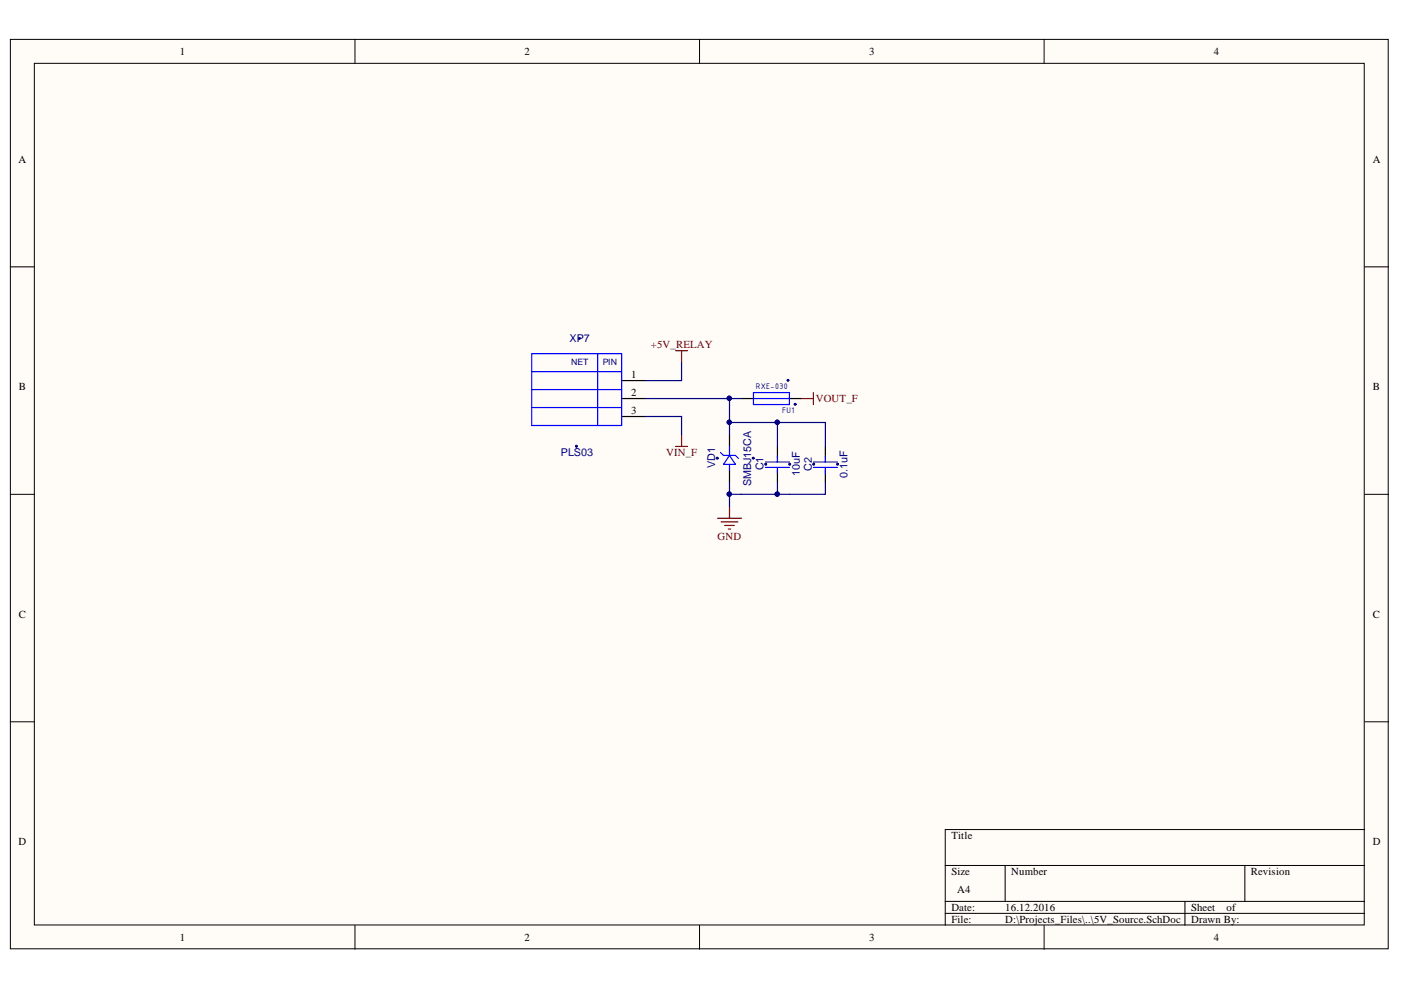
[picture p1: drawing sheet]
<svg xmlns="http://www.w3.org/2000/svg" width="297mm" height="210mm" viewBox="0 0 297 210" stroke-linecap="round" stroke-linejoin="round" font-family="sans-serif">
<defs><g id="words">
<g font-size="2.3">
<text x="38.1" y="11.7">1</text>
<text x="111.2" y="11.7">2</text>
<text x="184.3" y="11.7">3</text>
<text x="257.4" y="11.7">4</text>
<text x="3.9" y="34.5">A</text>
<text x="291.1" y="34.5">A</text>
<text x="4" y="82.7">B</text>
<text x="133.8" y="84">2</text>
<text x="133.8" y="80.2">1</text>
<text x="291.1" y="82.7">B</text>
<text x="133.8" y="87.8">3</text>
<text x="4" y="131">C</text>
<text x="291.1" y="131">C</text>
<text x="3.9" y="179.2">D</text>
<text x="201.7" y="177.9">Title</text>
<text x="291.1" y="179.2">D</text>
<text x="201.7" y="185.6">Size</text>
<text x="214.4" y="185.6">Number</text>
<text x="265.2" y="185.6">Revision</text>
<text x="203" y="189.4">A4</text>
<text x="201.7" y="193.2">Date:</text>
<text x="201.7" y="195.7">File:</text>
<text x="213.1" y="193.2">16.12.2016</text>
<text x="213.1" y="195.7">D:\Projects_Files\..\5V_Source.SchDoc</text>
<text x="252.5" y="193.2">Sheet</text>
<text x="252.5" y="195.7">Drawn By:</text>
<text x="260.1" y="193.2">of</text>
<text x="38.1" y="199.5">1</text>
<text x="111.2" y="199.5">2</text>
<text x="184.3" y="199.5">3</text>
<text x="257.4" y="199.5">4</text>
</g>
<g font-size="2.3" fill="#000080">
<text x="120.8" y="72.6">XP7</text>
<text x="118.9" y="96.8">PLS03</text>
<text x="151.6" y="99.2" transform="rotate(-90 151.6 99.2)">VD1</text>
<text x="161.9" y="99.7" transform="rotate(-90 161.9 99.7)">C1</text>
<text x="169.6" y="101" transform="rotate(-90 169.6 101)">10uF</text>
<text x="172.1" y="99.9" transform="rotate(-90 172.1 99.9)">C2</text>
<text x="179.7" y="101.3" transform="rotate(-90 179.7 101.3)">0.1uF</text>
<text x="159.2" y="103.1" transform="rotate(-90 159.2 103.1)">SMBJ15CA</text>
</g>
<g font-size="2.3" fill="#800000">
<text x="138" y="73.9">+5V_RELAY</text>
<text x="172.9" y="85.3">VOUT_F</text>
<text x="141.2" y="96.7">VIN_F</text>
<text x="152.1" y="114.5">GND</text>
</g>
<g font-size="1.9" fill="#000080">
<text x="121.1" y="77.5">NET</text>
<text x="127.8" y="77.5">PIN</text>
<text x="160.3" y="82.5">RXE-030</text>
<text x="165.8" y="87.5">FU1</text>
</g>
</g></defs>
<g fill="#fffcf8" stroke="#000" stroke-width=".21">
<path d="M2.2 8.4h292.1v192.8h-292.1z"/>
<path d="M7.3 13.4h281.9v182.7h-281.9z"/>
</g>
<g fill="none" stroke="#000" stroke-width=".21">
<path d="M75.3 8.4v5M148.3 8.4v5M221.4 8.4v5M2.2 56.6h5.1M289.3 56.6h5.1M2.2 104.8h5.1M289.3 104.8h5.1M2.2 153h5.1M289.3 153h5.1M289.3 175.9h-88.9v20.3M75.3 196.2v5.1M148.3 196.2v5.1"/>
<path d="M200.4 183.5h88.9M200.4 191.1h88.9M200.4 193.7h88.9M213.1 183.5v7.6M221.4 196.2v5.1M251.2 191.1v5.1M263.9 183.5v7.6"/>
</g>
<path d="M143.2 74.3h2.6M144.5 74.3v2.6M143.2 94.7h2.6M144.5 92.1v2.6M169.9 84.5h2.6M172.5 83.2v2.6M152.1 109.9h5.1M152.9 110.6h3.5M153.7 111.4h2M154.4 112.2h.5M154.7 107.3v2.6" fill="none" stroke="#800000" stroke-width=".25"/>
<path d="M131.8 84.5h5.1M131.8 88.3h5.1M131.8 80.7h5.1M154.7 92.1v2.6M154.7 99.7v2.6M157.2 84.5h2.5M164.8 94.7v2.5M164.8 99.7v2.6M167.4 84.5h2.5M175 94.7v2.5M175 99.7v2.6" fill="none" stroke="#000" stroke-width=".25"/>
<g fill="none" stroke="#00f" stroke-width=".25">
<path d="M112.7 75h19.1v15.2h-19.1zM112.7 78.8h19.1M126.7 75v15.2M112.7 86.4h19.1M112.7 82.6h19.1M152.8 95.9l.6 .7h2.5l.7 .6M154.7 96.6l1.2 1.9h-2.5zM154.7 94.7v1.9M154.7 98.5v1.2M159.7 83.2h7.7v2.6h-7.7zM159.7 84.5h7.7M162.3 98h5.1"/>
<path d="M162.3 99.1h5.1M164.8 96.7v1.2M164.8 99.2v1M172.5 98h5M172.5 99.1h5M175 96.7v1.2M175 99.2v1.2"/>
</g>
<g fill="#000080" stroke="#000080" stroke-width=".21">
<circle cx="168.6" cy="85.7" r=".21"/>
<circle cx="167.1" cy="80.6" r=".2"/>
<circle cx="177.6" cy="98.4" r=".22"/>
<circle cx="172.5" cy="98.4" r=".21"/>
<circle cx="167.4" cy="98.4" r=".21"/>
<circle cx="162.3" cy="98.4" r=".21"/>
<circle cx="152.1" cy="97.1" r=".21"/>
<circle cx="159.7" cy="97.1" r=".2"/>
<circle cx="122.9" cy="71.8" r=".2"/>
<circle cx="122.2" cy="94.6" r=".21"/>
<circle cx="154.6" cy="84.5" r=".46"/>
<circle cx="154.6" cy="104.8" r=".46"/>
<circle cx="164.8" cy="104.8" r=".46"/>
<circle cx="154.6" cy="89.5" r=".46"/>
<circle cx="164.8" cy="89.5" r=".46"/>
</g>
<path d="M144.5 76.9v3.8h-7.6M136.9 84.5h20.3M136.9 88.3h7.6v3.8M154.7 84.5v7.6M154.7 89.6h10.1M164.8 94.7v-5.1h10.2v5.1M154.7 102.3v2.5h10.1M154.7 104.8v2.5M164.8 102.3v2.5h10.2v-2.5" fill="none" stroke="#000080" stroke-width=".25"/>
<use href="#words"/>
</svg>
